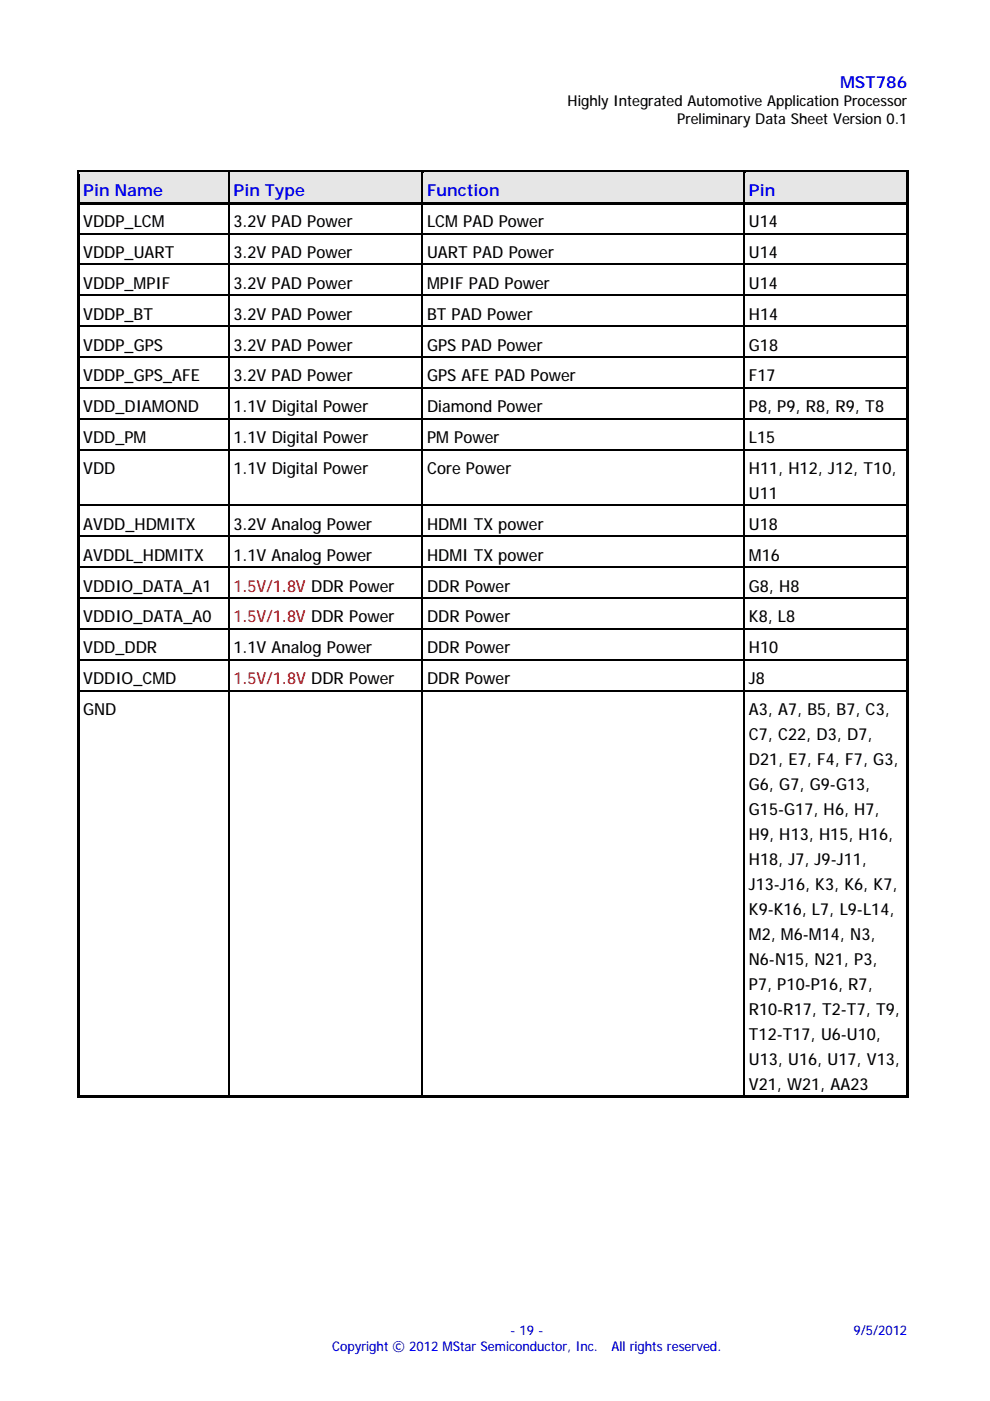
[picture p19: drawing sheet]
<svg xmlns="http://www.w3.org/2000/svg" width="210mm" height="297mm" viewBox="0 0 210 297" stroke-linecap="round" stroke-linejoin="round" font-family="sans-serif">
<defs><g id="words">
<g font-size="3.5" fill="#00f">
<text x="178.1" y="18.6">MST786</text>
<text x="17.6" y="41.6">Pin Name</text>
<text x="49.5" y="41.6">Pin Type</text>
<text x="90.6" y="41.6">Function</text>
<text x="158.8" y="41.6">Pin</text>
</g>
<g font-size="3.5">
<text x="17.6" y="48.2">VDDP_LCM</text>
<text x="49.5" y="48.2">3.2V PAD Power</text>
<text x="90.6" y="48.2">LCM PAD Power</text>
<text x="158.8" y="48.2">U14</text>
<text x="17.6" y="54.7">VDDP_UART</text>
<text x="49.5" y="54.7">3.2V PAD Power</text>
<text x="90.6" y="54.7">UART PAD Power</text>
<text x="158.8" y="54.7">U14</text>
<text x="17.6" y="61.2">VDDP_MPIF</text>
<text x="49.5" y="61.2">3.2V PAD Power</text>
<text x="90.6" y="61.2">MPIF PAD Power</text>
<text x="158.8" y="61.2">U14</text>
<text x="17.6" y="67.8">VDDP_BT</text>
<text x="49.5" y="67.8">3.2V PAD Power</text>
<text x="90.5" y="67.8">BT PAD Power</text>
<text x="158.8" y="67.8">H14</text>
<text x="17.6" y="74.4">VDDP_GPS</text>
<text x="49.5" y="74.4">3.2V PAD Power</text>
<text x="90.6" y="74.4">GPS PAD Power</text>
<text x="158.8" y="74.4">G18</text>
<text x="17.6" y="80.9">VDDP_GPS_AFE</text>
<text x="49.5" y="80.9">3.2V PAD Power</text>
<text x="90.6" y="80.9">GPS AFE PAD Power</text>
<text x="158.8" y="80.9">F17</text>
<text x="17.6" y="87.4">VDD_DIAMOND</text>
<text x="49.5" y="87.4">1.1V Digital Power</text>
<text x="90.6" y="87.4">Diamond Power</text>
<text x="158.8" y="87.4">P8, P9, R8, R9, T8</text>
<text x="17.6" y="94">VDD_PM</text>
<text x="49.5" y="94">1.1V Digital Power</text>
<text x="90.6" y="94">PM Power</text>
<text x="158.8" y="94">L15</text>
<text x="17.6" y="100.5">VDD</text>
<text x="49.5" y="100.5">1.1V Digital Power</text>
<text x="90.6" y="100.5">Core Power</text>
<text x="158.8" y="100.5">H11, H12, J12, T10,</text>
<text x="158.8" y="105.8">U11</text>
<text x="17.6" y="112.3">AVDD_HDMITX</text>
<text x="49.5" y="112.3">3.2V Analog Power</text>
<text x="90.6" y="112.3">HDMI TX power</text>
<text x="158.8" y="112.3">U18</text>
<text x="17.6" y="118.9">AVDDL_HDMITX</text>
<text x="49.5" y="118.9">1.1V Analog Power</text>
<text x="90.5" y="118.9">HDMI TX power</text>
<text x="158.8" y="118.9">M16</text>
<text x="17.6" y="125.5">VDDIO_DATA_A1</text>
<text x="90.6" y="125.5">DDR Power</text>
<text x="158.8" y="125.5">G8, H8</text>
<text x="17.6" y="132">VDDIO_DATA_A0</text>
<text x="90.6" y="132">DDR Power</text>
<text x="158.8" y="132">K8, L8</text>
<text x="17.6" y="138.5">VDD_DDR</text>
<text x="49.5" y="138.5">1.1V Analog Power</text>
<text x="90.6" y="138.5">DDR Power</text>
<text x="158.8" y="138.5">H10</text>
<text x="17.6" y="145.1">VDDIO_CMD</text>
<text x="90.6" y="145.1">DDR Power</text>
<text x="158.8" y="145.1">J8</text>
<text x="17.6" y="151.6">GND</text>
<text x="158.8" y="151.6">A3, A7, B5, B7, C3,</text>
<text x="158.8" y="156.9">C7, C22, D3, D7,</text>
<text x="158.8" y="162.2">D21, E7, F4, F7, G3,</text>
<text x="158.8" y="167.5">G6, G7, G9-G13,</text>
<text x="158.8" y="172.8">G15-G17, H6, H7,</text>
<text x="158.8" y="178.1">H9, H13, H15, H16,</text>
<text x="158.8" y="183.4">H18, J7, J9-J11,</text>
<text x="158.8" y="188.7">J13-J16, K3, K6, K7,</text>
<text x="158.8" y="194">K9-K16, L7, L9-L14,</text>
<text x="158.8" y="199.2">M2, M6-M14, N3,</text>
<text x="158.8" y="204.5">N6-N15, N21, P3,</text>
<text x="158.8" y="209.8">P7, P10-P16, R7,</text>
<text x="158.8" y="215.1">R10-R17, T2-T7, T9,</text>
<text x="158.8" y="220.4">T12-T17, U6-U10,</text>
<text x="158.8" y="225.7">U13, U16, U17, V13,</text>
<text x="158.8" y="231">V21, W21, AA23</text>
</g>
<g font-size="3.5" fill="#f00">
<text x="49.5" y="125.5">1.5V/1.8V DDR Power</text>
<text x="49.5" y="132">1.5V/1.8V DDR Power</text>
<text x="49.5" y="145.1">1.5V/1.8V DDR Power</text>
</g>
<g font-size="3.2">
<text x="120.4" y="22.5">Highly Integrated Automotive Application Processor</text>
<text x="143.6" y="26.3">Preliminary Data Sheet Version 0.1</text>
</g>
<g font-size="2.8" fill="#00f">
<text x="70.4" y="286.4">Copyright © 2012 MStar Semiconductor, Inc.</text>
<text x="108.2" y="283">- 19 -</text>
<text x="129.7" y="286.4">All rights reserved.</text>
<text x="180.9" y="283">9/5/2012</text>
</g>
</g></defs>
<g fill="#e6e6e6">
<path d="M16.8 36.5h31.5v6.4h-31.5z"/>
<path d="M17.6 37h29.9v5.3h-29.9z"/>
<path d="M48.6 36.5h40.8v6.4h-40.8z"/>
<path d="M49.5 37h39v5.3h-39z"/>
<path d="M89.7 36.5h67.9v6.4h-67.9z"/>
<path d="M90.6 37h66.2v5.3h-66.2z"/>
<path d="M157.9 36.5h34.2v6.4h-34.2z"/>
<path d="M158.8 37h32.5v5.3h-32.5z"/>
</g>
<path d="M16.3 36h.5v1h-.5zM16.3 36h.5v.5h-.5zM16.8 36h31.5v.5h-31.5z" fill="#000"/>
<g fill="#e6e6e6">
<path d="M16.8 36.5h31.5v.5h-31.5z"/>
<path d="M48.6 36.5h.3v.5h-.3z"/>
</g>
<path d="M48.3 36.5h.3v.5h-.3zM48.3 36h.6v.5h-.6zM48.9 36h40.5v.5h-40.5z" fill="#000"/>
<g fill="#e6e6e6">
<path d="M48.9 36.5h40.5v.5h-40.5z"/>
<path d="M89.7 36.5h.2v.5h-.2z"/>
</g>
<path d="M89.4 36.5h.3v.5h-.3zM89.4 36h.5v.5h-.5zM89.9 36h67.7v.5h-67.7z" fill="#000"/>
<g fill="#e6e6e6">
<path d="M89.9 36.5h67.7v.5h-67.7z"/>
<path d="M157.9 36.5h.3v.5h-.3z"/>
</g>
<path d="M157.6 36.5h.3v.5h-.3zM157.6 36h.6v.5h-.6zM158.2 36h33.9v.5h-33.9z" fill="#000"/>
<path d="M158.2 36.5h33.9v.5h-33.9z" fill="#e6e6e6"/>
<g fill="#000">
<path d="M192.1 36h.5v1h-.5zM192.1 36h.5v.5h-.5zM16.3 37h.5v5.8h-.5zM16.3 42.8h.5v.8h-.5zM16.3 43.6h.5v5.8h-.5zM16.3 49.4h.5v.8h-.5zM16.3 50.2h.5v5.7h-.5zM16.3 55.9h.5v.8h-.5zM16.8 42.8h31.5v.5h-31.5zM48.3 43.3h.3v.3h-.3zM48.3 42.8h.6v.5h-.6zM48.3 49.4h.3v.8h-.3z"/>
<path d="M48.3 55.9h.3v.8h-.3zM48.9 42.8h40.5v.5h-40.5zM89.4 43.3h.3v.3h-.3zM89.4 42.8h.5v.5h-.5zM89.4 49.4h.3v.8h-.3zM89.4 55.9h.3v.8h-.3zM89.9 42.8h67.7v.5h-67.7zM157.6 43.3h.3v.3h-.3zM157.6 42.8h.6v.5h-.6zM157.6 49.4h.3v.8h-.3zM157.6 55.9h.3v.8h-.3zM158.2 42.8h33.9v.5h-33.9z"/>
<path d="M192.1 37h.5v5.8h-.5zM192.1 42.8h.5v.8h-.5zM192.1 43.6h.5v5.8h-.5zM192.1 49.4h.5v.8h-.5zM192.1 50.2h.5v5.7h-.5zM192.1 55.9h.5v.8h-.5zM16.3 56.7h.5v5.8h-.5zM16.3 62.5h.5v.7h-.5zM16.3 63.2h.5v5.8h-.5zM16.3 69h.5v.8h-.5zM16.3 69.8h.5v5.8h-.5zM16.3 75.6h.5v.7h-.5z"/>
<path d="M48.3 62.5h.3v.7h-.3zM48.3 69h.3v.8h-.3zM48.3 75.6h.3v.7h-.3zM89.4 62.5h.3v.7h-.3zM89.4 69h.3v.8h-.3zM89.4 75.6h.3v.7h-.3zM157.6 62.5h.3v.7h-.3zM157.6 69h.3v.8h-.3zM157.6 75.6h.3v.7h-.3zM192.1 56.7h.5v5.8h-.5zM192.1 62.5h.5v.7h-.5zM192.1 63.2h.5v5.8h-.5z"/>
<path d="M192.1 69h.5v.8h-.5zM192.1 69.8h.5v5.8h-.5zM192.1 75.6h.5v.7h-.5zM16.3 76.3h.5v5.8h-.5zM16.3 82.1h.5v.8h-.5zM16.3 82.9h.5v5.7h-.5zM16.3 88.6h.5v.8h-.5zM16.3 89.4h.5v5.8h-.5zM16.3 95.2h.5v.8h-.5zM48.3 82.1h.3v.8h-.3zM48.3 88.6h.3v.8h-.3zM48.3 95.2h.3v.8h-.3z"/>
<path d="M89.4 82.1h.3v.8h-.3zM89.4 88.6h.3v.8h-.3zM89.4 95.2h.3v.8h-.3zM157.6 82.1h.3v.8h-.3zM157.6 88.6h.3v.8h-.3zM157.6 95.2h.3v.8h-.3zM192.1 76.3h.5v5.8h-.5zM192.1 82.1h.5v.8h-.5zM192.1 82.9h.5v5.7h-.5zM192.1 88.6h.5v.8h-.5zM192.1 89.4h.5v5.8h-.5zM192.1 95.2h.5v.8h-.5z"/>
<path d="M16.3 96h.5v11h-.5zM16.3 107h.5v.8h-.5zM16.3 107.8h.5v5.8h-.5zM16.3 113.6h.5v.7h-.5zM48.3 107h.3v.8h-.3zM48.3 113.6h.3v.7h-.3zM89.4 107h.3v.8h-.3zM89.4 113.6h.3v.7h-.3zM157.6 107h.3v.8h-.3zM157.6 113.6h.3v.7h-.3zM192.1 96h.5v11h-.5zM192.1 107h.5v.8h-.5z"/>
<path d="M192.1 107.8h.5v5.8h-.5zM192.1 113.6h.5v.7h-.5zM16.3 114.3h.5v5.8h-.5zM16.3 120.1h.5v.8h-.5zM16.3 120.9h.5v5.7h-.5zM16.3 126.6h.5v.8h-.5zM16.3 127.4h.5v5.8h-.5zM16.3 133.2h.5v.8h-.5zM16.3 134h.5v5.7h-.5zM48.3 120.1h.3v.8h-.3zM48.3 126.6h.3v.8h-.3zM48.3 133.2h.3v.8h-.3z"/>
<path d="M89.4 120.1h.3v.8h-.3zM89.4 126.6h.3v.8h-.3zM89.4 133.2h.3v.8h-.3zM157.6 120.1h.3v.8h-.3zM157.6 126.6h.3v.8h-.3zM157.6 133.2h.3v.8h-.3zM192.1 114.3h.5v5.8h-.5zM192.1 120.1h.5v.8h-.5zM192.1 120.9h.5v5.7h-.5zM192.1 126.6h.5v.8h-.5zM192.1 127.4h.5v5.8h-.5zM192.1 133.2h.5v.8h-.5z"/>
<path d="M192.1 134h.5v5.7h-.5zM16.3 139.7h.5v.8h-.5zM16.3 140.5h.5v5.8h-.5zM16.3 146.3h.5v.8h-.5zM48.3 139.7h.3v.8h-.3zM48.3 146.3h.3v.8h-.3zM89.4 139.7h.3v.8h-.3zM89.4 146.3h.3v.8h-.3zM157.6 139.7h.3v.8h-.3zM157.6 146.3h.3v.8h-.3zM192.1 139.7h.5v.8h-.5zM192.1 140.5h.5v5.8h-.5z"/>
<path d="M192.1 146.3h.5v.8h-.5zM16.3 147.1h.5v85.1h-.5zM16.3 232.2h.5v.5h-.5zM16.8 232.2h31.5v.5h-31.5zM48.3 232.2h.6v.5h-.6zM48.9 232.2h40.5v.5h-40.5zM89.4 232.2h.5v.5h-.5zM89.9 232.2h67.7v.5h-67.7zM157.6 232.2h.6v.5h-.6zM158.2 232.2h33.9v.5h-33.9zM192.1 147.1h.5v85.1h-.5zM192.1 232.2h.5v.5h-.5z"/>
</g>
<g fill="none" stroke="#000" stroke-width=".25">
<path d="M48.5 37v5.8M89.5 37v5.8M157.8 37v5.8M16.8 49.5h31.5M16.8 56h31.5M48.5 43.6v5.8M48.5 50.2v5.7M48.5 56.7v5.8M48.6 49.5h40.8M48.6 56h40.8M89.5 43.6v5.8M89.5 50.2v5.7"/>
<path d="M89.5 56.7v5.8M89.7 49.5h67.9M89.7 56h67.9M157.8 43.6v5.8M157.8 50.2v5.7M157.8 56.7v5.8M157.9 49.5h34.2M157.9 56h34.2M16.8 62.6h31.5M16.8 69.2h31.5M16.8 75.7h31.5M48.5 63.2v5.8"/>
<path d="M48.5 69.8v5.8M48.5 76.3v5.8M48.6 62.6h40.8M48.6 69.2h40.8M48.6 75.7h40.8M89.5 63.2v5.8M89.5 69.8v5.8M89.5 76.3v5.8M89.7 62.6h67.9M89.7 69.2h67.9M89.7 75.7h67.9M157.8 63.2v5.8"/>
<path d="M157.8 69.8v5.8M157.8 76.3v5.8M157.9 62.6h34.2M157.9 69.2h34.2M157.9 75.7h34.2M16.8 82.2h31.5M16.8 88.8h31.5M16.8 95.3h31.5M48.5 82.9v5.7M48.5 89.4v5.8M48.5 96v11M48.6 82.2h40.8"/>
<path d="M48.6 88.8h40.8M48.6 95.3h40.8M89.5 82.9v5.7M89.5 89.4v5.8M89.5 96v11M89.7 82.2h67.9M89.7 88.8h67.9M89.7 95.3h67.9M157.8 82.9v5.7M157.8 89.4v5.8M157.8 96v11M157.9 82.2h34.2"/>
<path d="M157.9 88.8h34.2M157.9 95.3h34.2M16.8 107.1h31.5M16.8 113.7h31.5M48.5 107.8v5.8M48.5 114.3v5.8M48.6 107.1h40.8M48.6 113.7h40.8M89.5 107.8v5.8M89.5 114.3v5.8M89.7 107.1h67.9M89.7 113.7h67.9"/>
<path d="M157.8 107.8v5.8M157.8 114.3v5.8M157.9 107.1h34.2M157.9 113.7h34.2M16.8 120.3h31.5M16.8 126.8h31.5M16.8 133.3h31.5M16.8 139.9h31.5M48.5 120.9v5.7M48.5 127.4v5.8M48.5 134v5.7M48.6 120.3h40.8"/>
<path d="M48.6 126.8h40.8M48.6 133.3h40.8M48.6 139.9h40.8M89.5 120.9v5.7M89.5 127.4v5.8M89.5 134v5.7M89.7 120.3h67.9M89.7 126.8h67.9M89.7 133.3h67.9M89.7 139.9h67.9M157.8 120.9v5.7M157.8 127.4v5.8"/>
<path d="M157.8 134v5.7M157.9 120.3h34.2M157.9 126.8h34.2M157.9 133.3h34.2M157.9 139.9h34.2M16.8 146.4h31.5M48.5 140.5v5.8M48.5 147.1v85.1M48.6 146.4h40.8M89.5 140.5v5.8M89.5 147.1v85.1M89.7 146.4h67.9"/>
<path d="M157.8 140.5v5.8M157.8 147.1v85.1M157.9 146.4h34.2"/>
</g>
<use href="#words"/>
</svg>
